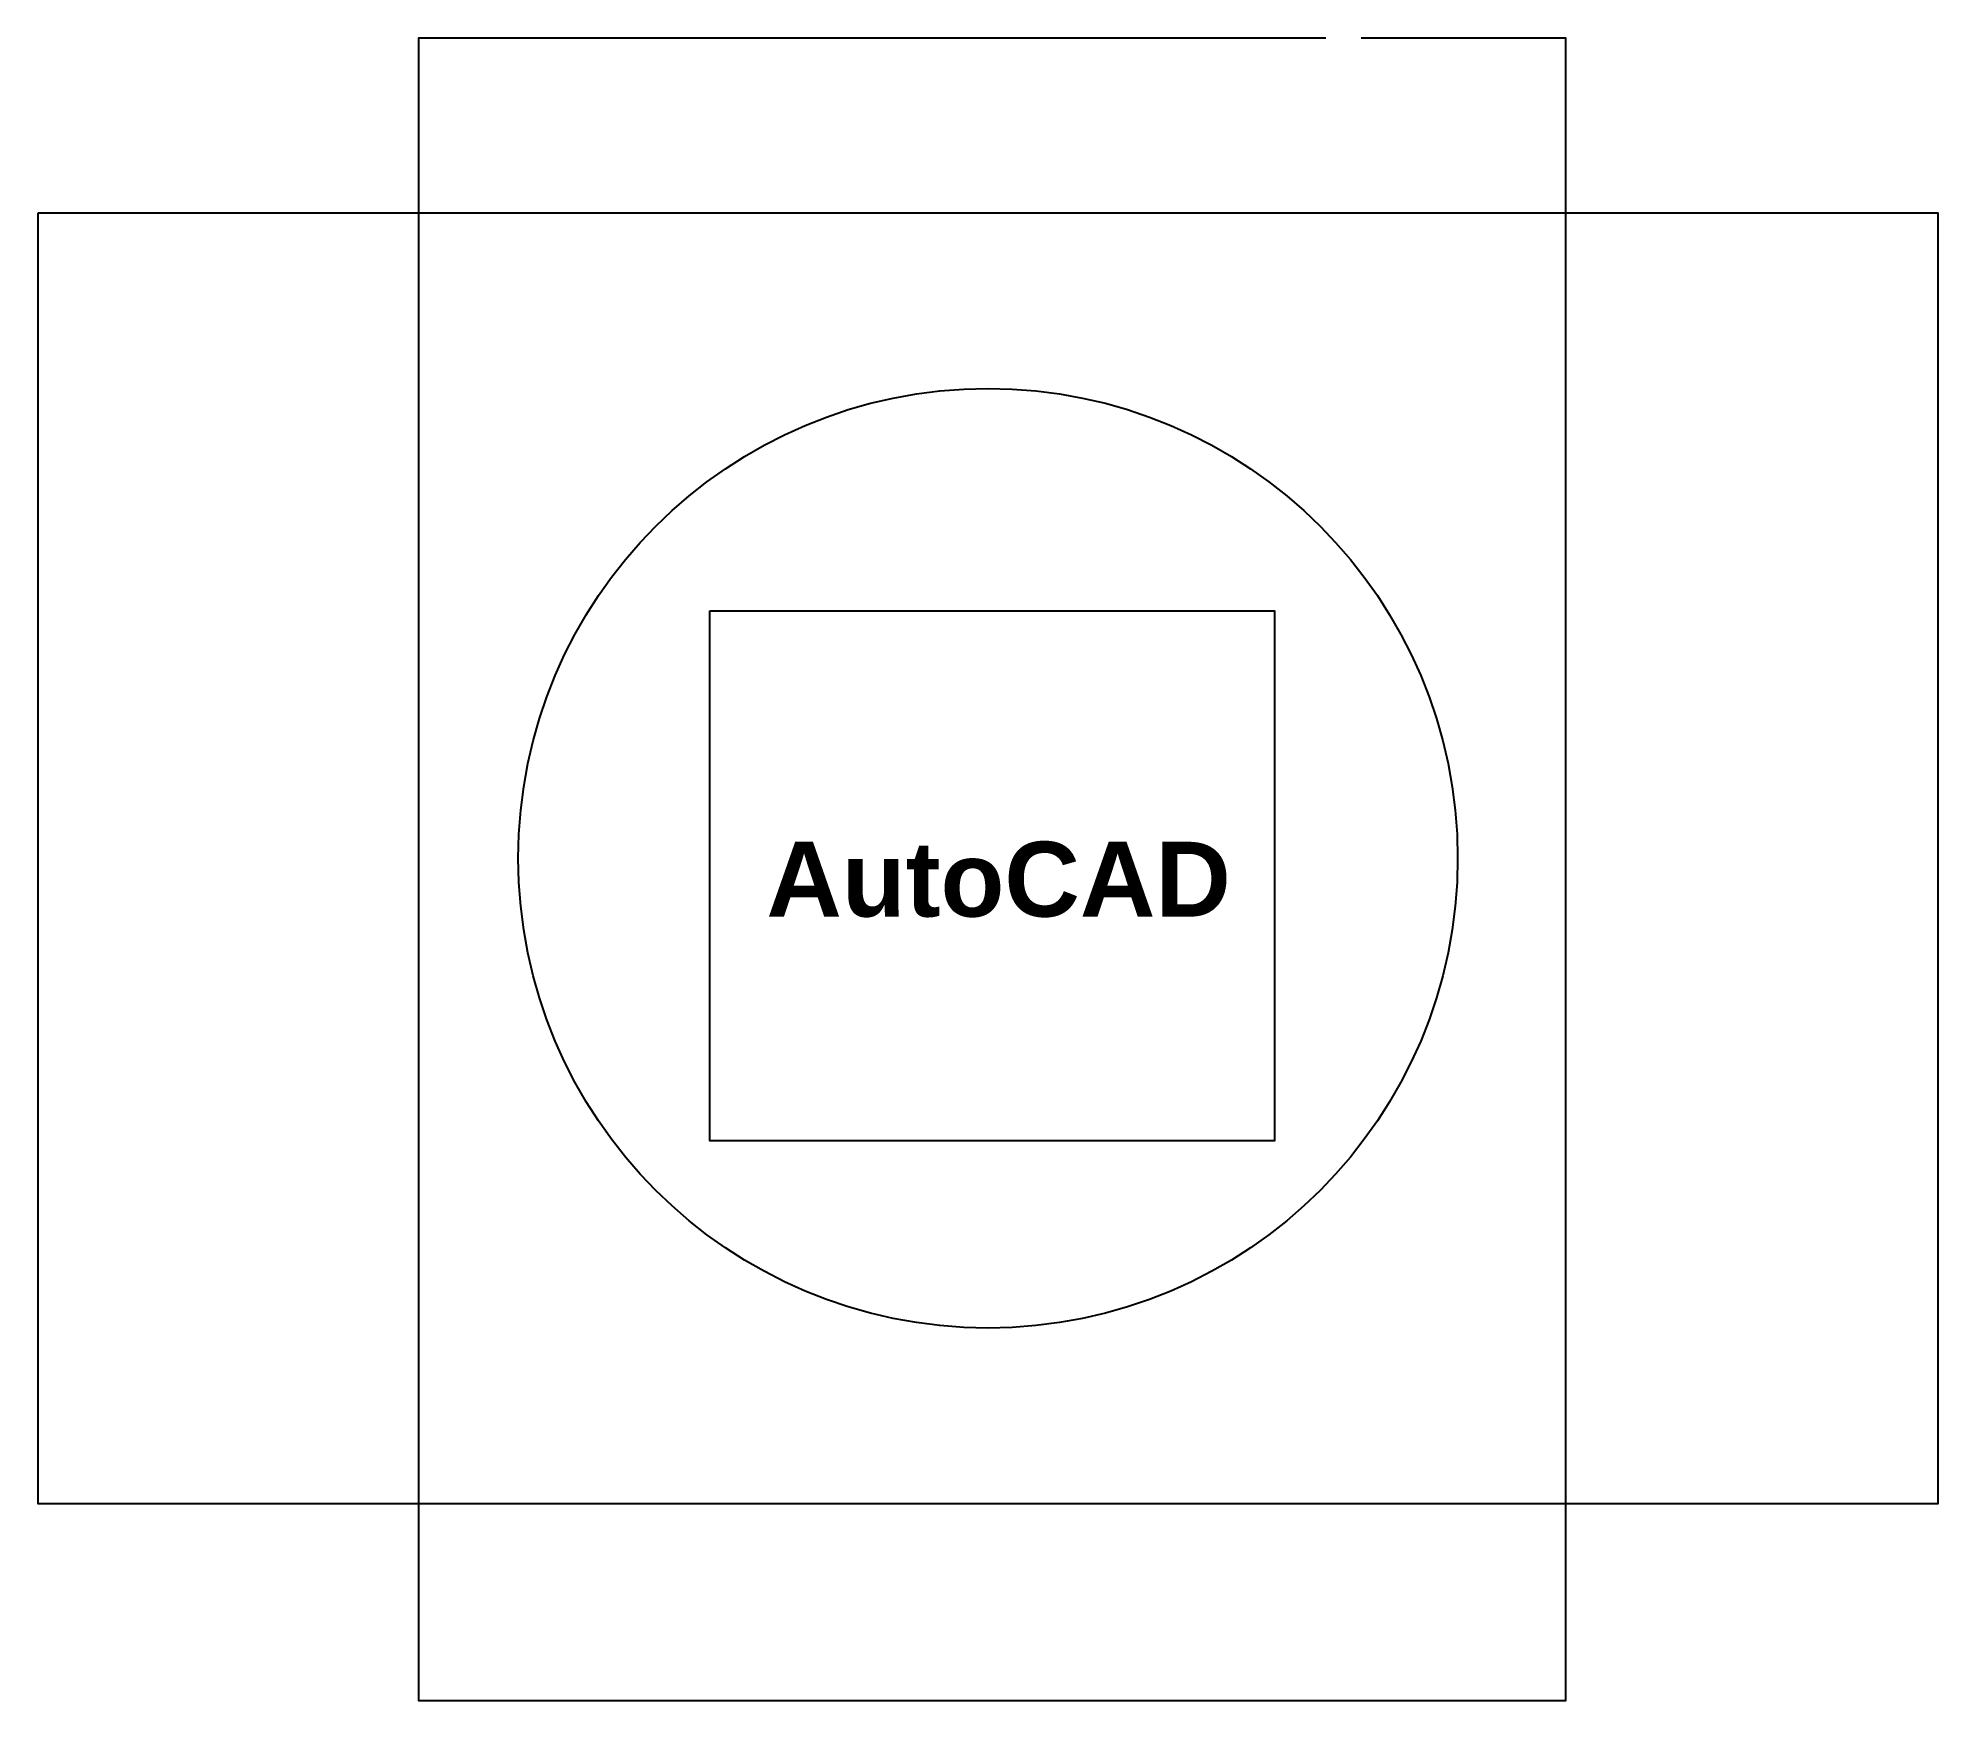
# Model space of a CAD drawing. Header units: millimetres. Extents: x 47 to 301, y 7 to 229.
import ezdxf

# ---------------------------------------------------------------- set-up
doc = ezdxf.new("R2010")
doc.units = ezdxf.units.MM

msp = doc.modelspace()

# ---------------------------------------------------------------- linework, layer by layer
msp.add_lwpolyline([(223.56, 228.67), (250.87, 228.67), (250.87, 6.52), (97.64, 6.52), (97.64, 228.67), (218.85, 228.67)])
for points in [[(46.77, 205.32), (300.62, 205.32), (300.62, 32.86), (46.77, 32.86)], [(136.52, 152.14), (211.99, 152.14), (211.99, 81.33), (136.52, 81.33)]]:
    msp.add_lwpolyline(points, close=True)
msp.add_circle((173.69, 119.09), 62.75)

# ---------------------------------------------------------------- texts
at = {"insert": (144.08, 121.3), "char_height": 10, "attachment_point": 1}
msp.add_mtext_dynamic_manual_height_columns('{\\fArial|b1|i0|c0|p34;AutoCAD}', width=62.0459, gutter_width=12.5, heights=[0], dxfattribs=at)

doc.saveas('drawing.dxf')
